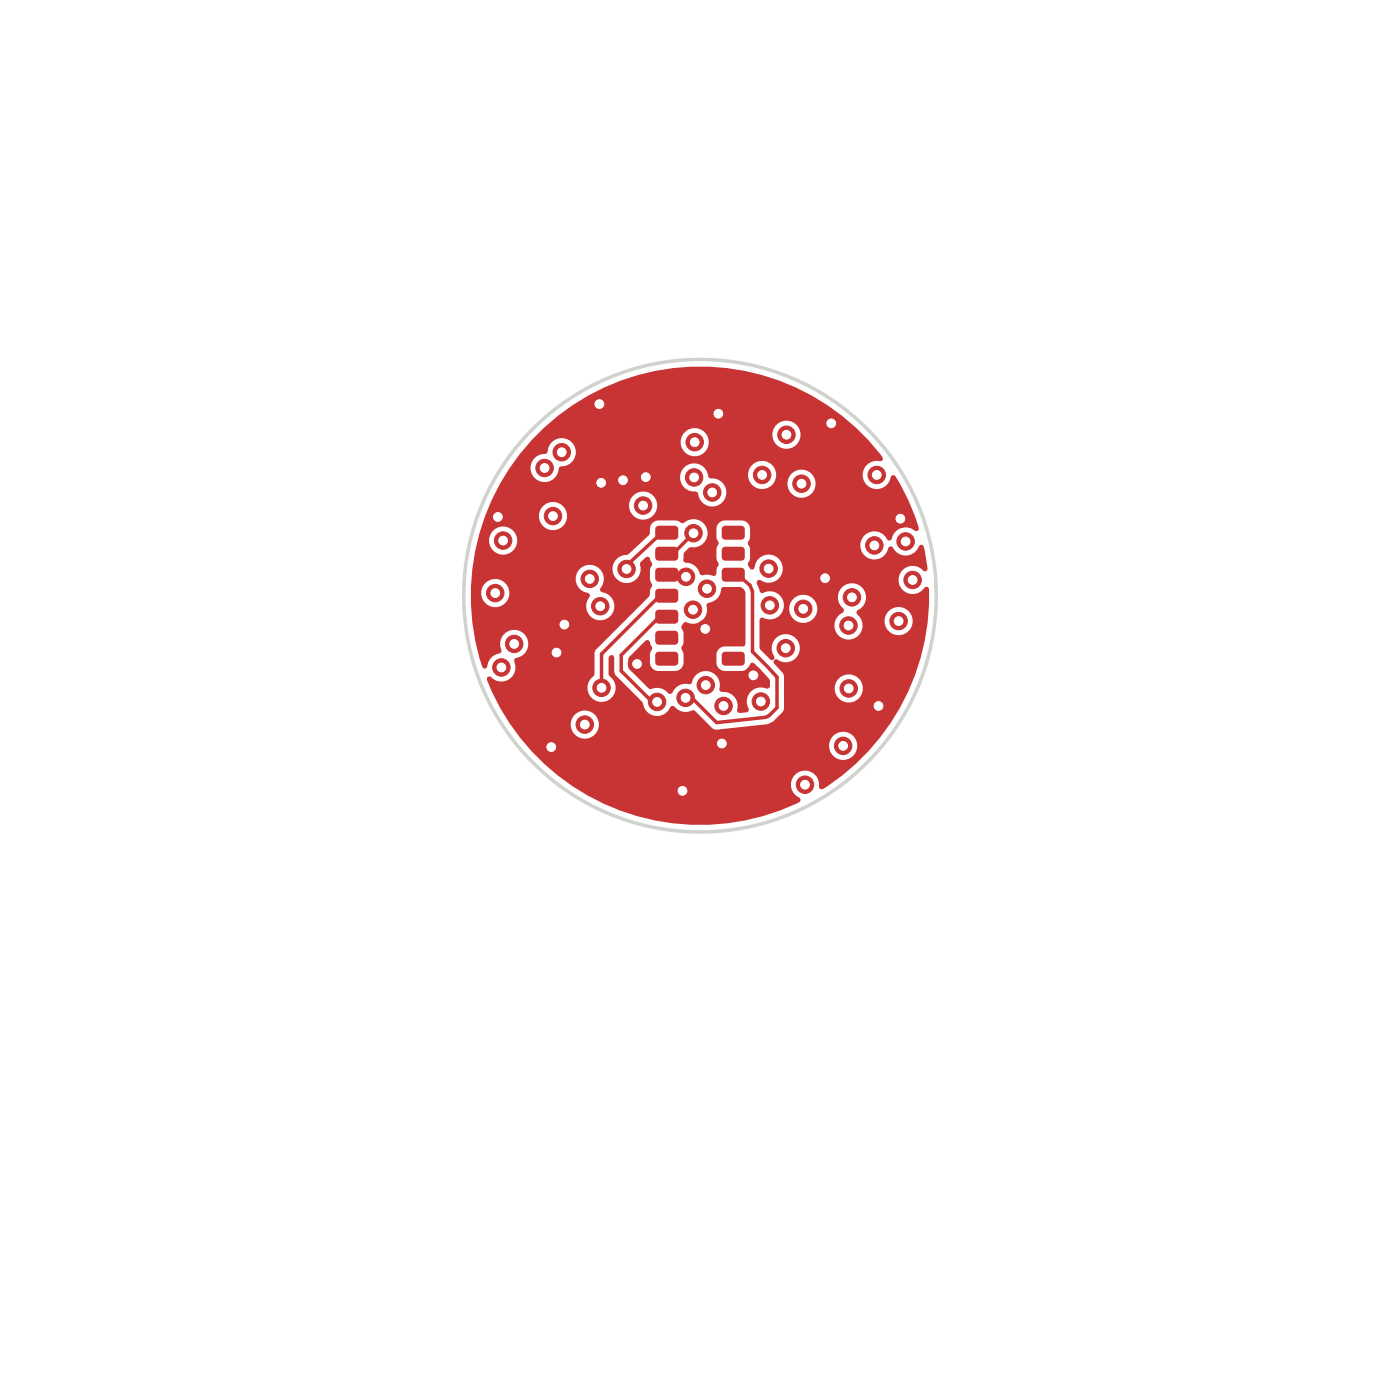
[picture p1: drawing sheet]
<svg xmlns="http://www.w3.org/2000/svg" width="40mm" height="40mm" viewBox="0 0 40 40" stroke-linecap="round" stroke-linejoin="round" font-family="sans-serif">
<g fill="#c83434">
<path d="M18.7 15h.6l.1 .4h-.6z"/>
<path d="M18.7 15.6h.6l.1 .4h-.6z"/>
<path d="M18.7 16.2h.6l.1 .4h-.6z"/>
<path d="M18.7 16.8h.6l.1 .4h-.6z"/>
<path d="M18.7 17.4h.6l.1 .4h-.6z"/>
<path d="M18.7 18h.6l.1 .4h-.6z"/>
<path d="M18.7 18.6h.6l.1 .4h-.6z"/>
<path d="M20.6 18.6h.6l.1 .4h-.6z"/>
<path d="M20.6 18h.6l.1 .4h-.6z"/>
<path d="M20.6 17.4h.6l.1 .4h-.6z"/>
<path d="M20.6 16.8h.6l.1 .4h-.6z"/>
<path d="M20.6 16.2h.6l.1 .4h-.6z"/>
<path d="M20.6 15.6h.6l.1 .4h-.6z"/>
<path d="M20.6 15h.6l.1 .4h-.6z"/>
</g>
<g fill="#c83434" stroke="#c83434" stroke-width=".03">
<circle cx="22.4" cy="18.5" r=".25"/>
<circle cx="17.9" cy="16.3" r=".25"/>
<circle cx="22" cy="17.3" r=".25"/>
<circle cx="19.8" cy="15.2" r=".25"/>
<circle cx="19.6" cy="16.5" r=".25"/>
<circle cx="17.2" cy="19.7" r=".25"/>
<circle cx="24.1" cy="21.3" r=".25"/>
<circle cx="18.8" cy="20.1" r=".25"/>
<circle cx="14.2" cy="14.8" r=".25"/>
<circle cx="15.9" cy="18.6" r=".25"/>
<circle cx="17.2" cy="13.8" r=".25"/>
<circle cx="20.1" cy="18" r=".25"/>
<circle cx="19.5" cy="22.6" r=".25"/>
<circle cx="20.5" cy="11.8" r=".25"/>
<circle cx="16.1" cy="17.8" r=".25"/>
<circle cx="18.5" cy="13.6" r=".25"/>
<circle cx="17.8" cy="13.7" r=".25"/>
<circle cx="25.7" cy="14.8" r=".25"/>
<circle cx="20.6" cy="21.2" r=".25"/>
<circle cx="15.7" cy="21.3" r=".25"/>
<circle cx="23.6" cy="16.5" r=".25"/>
<circle cx="21.5" cy="19.3" r=".25"/>
<circle cx="17.1" cy="11.5" r=".25"/>
<circle cx="18.2" cy="19" r=".25"/>
<circle cx="25.1" cy="20.2" r=".25"/>
<circle cx="23.7" cy="12.1" r=".25"/>
<circle cx="19.6" cy="19.9" r=".25"/>
<circle cx="23" cy="22.4" r=".25"/>
<circle cx="21.8" cy="13.6" r=".25"/>
<circle cx="20.7" cy="20.2" r=".25"/>
<circle cx="16.8" cy="16.5" r=".25"/>
<circle cx="19.8" cy="12.6" r=".25"/>
<circle cx="24.2" cy="19.7" r=".25"/>
<circle cx="20.2" cy="16.8" r=".25"/>
<circle cx="15.8" cy="14.7" r=".25"/>
<circle cx="25.9" cy="15.5" r=".25"/>
<circle cx="25.1" cy="13.6" r=".25"/>
<circle cx="14.3" cy="19.1" r=".25"/>
<circle cx="14.1" cy="16.9" r=".25"/>
<circle cx="22.9" cy="17.4" r=".25"/>
<circle cx="25.7" cy="17.7" r=".25"/>
<circle cx="25" cy="15.6" r=".25"/>
<circle cx="24.2" cy="17.9" r=".25"/>
<circle cx="19.8" cy="13.6" r=".25"/>
<circle cx="16.7" cy="20.7" r=".25"/>
<circle cx="20.2" cy="19.6" r=".25"/>
<circle cx="22" cy="16.2" r=".25"/>
<circle cx="21.7" cy="20" r=".25"/>
<circle cx="20.3" cy="14.1" r=".25"/>
<circle cx="26.1" cy="16.6" r=".25"/>
<circle cx="22.5" cy="12.4" r=".25"/>
<circle cx="24.3" cy="17.1" r=".25"/>
<circle cx="19.8" cy="17.4" r=".25"/>
<circle cx="17.1" cy="17.3" r=".25"/>
<circle cx="14.4" cy="15.4" r=".25"/>
<circle cx="16" cy="12.9" r=".25"/>
<circle cx="14.7" cy="18.4" r=".25"/>
<circle cx="15.6" cy="13.4" r=".25"/>
<circle cx="18.4" cy="14.4" r=".25"/>
<circle cx="22.9" cy="13.8" r=".25"/>
</g>
<path d="M18.7 15.4l-.7 .6M19 16.4l.6 .1M19 17h-.1l-1.7 1.7v1M19 17.6h-.2l-1.1 1.1v.5l.9 .9M19.8 15.2l-.6 .6h-.2M20.9 17v1.2M20.9 17.8l-.8 .2M21.2 16.6l.3 .3v1.7l.7 .7v.9l-.3 .3-1.4 .1-.7-.6" fill="none" stroke="#c83434" stroke-width=".1"/>
<g fill="#c83434">
<path d="M18.2 18.5l.3-.2 .1 .2v.4v.2l.8 .1 .1-.3v-1l.1-.1a.44 .44 0 0 0 .5-.1 .44 .44 0 0 0 .1-.4v-.1a.57 .57 0 0 0 .5-.4h.4l.2 .1v1.5l-.8 .1v.5l.1 .2h.6l.3-.3 .5 .5-.1 .3a.42 .42 0 0 0-.5 .1 .42 .42 0 0 0 0 .5l-.3 .1v-.1a.43 .43 0 0 0-.5-.6 .43 .43 0 0 0-.3-.5 .43 .43 0 0 0-.6 .3 .52 .52 0 0 0-.5 .3l-.4-.1h-.3l-.5-.6v-.3z"/>
<path d="M15.6 12.2a6.5 6.5 0 0 1 9.6 .9l-.1 .1a.41 .41 0 0 0-.4 .3 .41 .41 0 0 0 .4 .5 .41 .41 0 0 0 .4-.4h.1l.3 .7 .4 .8-.2 .1a.43 .43 0 0 0-.7 .2 .58 .58 0 0 0-.7-.1 .41 .41 0 0 0 .1 .7 .41 .41 0 0 0 .6-.4 .58 .58 0 0 0 .7 .2l.2-.2h.1l.1 .6-.1 .1a.42 .42 0 0 0-.6-.1 .42 .42 0 0 0 0 .7 .42 .42 0 0 0 .7-.1 6.4 6.4 0 0 1-3 5.8l-.1-.2a.41 .41 0 0 0-.7-.3 .41 .41 0 0 0 .2 .7 6.4 6.4 0 0 1-7.9-1.5h8.7v.1a.4 .4 0 0 0 .6 .3 .4 .4 0 0 0 0-.7 .4 .4 0 0 0-.6 .3h-8.7l-.5-.6h1.8a.4 .4 0 0 0 .5 .4 .4 .4 0 0 0 .2-.7 .4 .4 0 0 0-.7 .1v.2h-1.8l-.5-1.1h2.8a.41 .41 0 0 0 .6 .4 .41 .41 0 0 0 0-.7v-.5l.1-.1 .1 .6 .8 .8a.4 .4 0 0 0 .3 .4 .4 .4 0 0 0 .4-.3h.1l.3 .1h.3l.6 .5 1.5-.1 .5-.4v-.7h1.4a.4 .4 0 0 0 .6 .5 .4 .4 0 0 0 .1-.7 .4 .4 0 0 0-.6 .1l-.1 .1h-1.4v-.4l-.3-.3 .1-.1a.41 .41 0 0 0 .6-.1 .41 .41 0 0 0-.3-.6 .41 .41 0 0 0-.4 .6v.1l-.1 .1-.3-.3v-.8h2.1v.1a.4 .4 0 0 0 .6 .4 .4 .4 0 0 0 .2-.6h.7v.1a.4 .4 0 0 0 .6 .3 .4 .4 0 0 0 0-.7 .4 .4 0 0 0-.6 .3h-.7l-.1-.3a.42 .42 0 0 0 .1-.6 .42 .42 0 0 0-.6 0 .42 .42 0 0 0 .1 .6l-.3 .4h-2.1l.1-.2a.41 .41 0 0 0 .6-.3h.1v.1a.4 .4 0 0 0 .7 .3 .4 .4 0 0 0 0-.6 .4 .4 0 0 0-.7 .2h-.1v-.1a.42 .42 0 0 0-.6-.3l-.2-.2 .1-.1a.41 .41 0 0 0 .6-.2 .41 .41 0 0 0-.3-.6 .41 .41 0 0 0-.5 .5h-.1v-.2v-1.1l-.1-.1h-.6l-.2 .1v1.1l-.1 .3a.36 .36 0 0 1-.6-.2l-.3-.2 .1-.2 .1-.1a.43 .43 0 0 0 .5-.6 .43 .43 0 0 0-.7-.2h-.8l-.1 .1-.1 .3-.5 .5a.42 .42 0 0 0-.5 .5 .42 .42 0 0 0 .5 .4 .42 .42 0 0 0 .3-.6l.2-.2 .1 .2v.4v.2l-.1 .3-1.5 1.6v.7l-.2 .3h-2.8l-.1-.2 .1-.1a.42 .42 0 0 0 .6 .1 .42 .42 0 0 0 .1-.5l.1-.1a.41 .41 0 0 0 .2-.6 .41 .41 0 0 0-.5-.2 .41 .41 0 0 0-.2 .6l-.3 .2-.1 .3h-.1l-.2-.8-.1-1v-.4h.2a.4 .4 0 0 0 .6 .4 .4 .4 0 0 0 .1-.6 .4 .4 0 0 0-.6 .1l-.1 .1h-.2v-.4h2.9l.1 .3 .3 .2a.42 .42 0 0 0 .2 .7 .42 .42 0 0 0 .6-.4l-.1-.2-.4-.3a.41 .41 0 0 0-.1-.6 .41 .41 0 0 0-.6 .3h-2.9l.2-1.1h.3v.1a.4 .4 0 0 0 .6 .3 .4 .4 0 0 0 0-.7 .4 .4 0 0 0-.6 .3h-.3l.2-.7h1.5a.4 .4 0 0 0 .6 .4 .4 .4 0 0 0 0-.7h2v.1a.4 .4 0 0 0 .6 .3 .4 .4 0 0 0 0-.7 .4 .4 0 0 0-.6 .3l-2.3-.1-.2 .2-.1 .2h-1.5l.7-1.4h.6a.4 .4 0 0 0 .2 .5 .4 .4 0 0 0 .5-.2h3.5v.1a.45 .45 0 0 0 .5 .4 .42 .42 0 0 0 .5 .4 .42 .42 0 0 0 .4-.5 .42 .42 0 0 0-.5-.4l-.1-.1h1.2a.4 .4 0 0 0 .2 .5 .4 .4 0 0 0 .5-.2h.4v.1a.4 .4 0 0 0 .6 .3 .4 .4 0 0 0 0-.7 .4 .4 0 0 0-.6 .3l-.4-.1a.4 .4 0 0 0-.2-.5 .4 .4 0 0 0-.5 .3h-1.2a.4 .4 0 0 0-.4-.3 .4 .4 0 0 0-.4 .4h-3.5l.1-.3a.4 .4 0 0 0 .4-.3 .4 .4 0 0 0-.1-.4h3.1v.1a.4 .4 0 0 0 .6 .3 .4 .4 0 0 0 .2-.6h1.9v.1a.4 .4 0 0 0 .6 .3 .4 .4 0 0 0 0-.7 .4 .4 0 0 0-.6 .3l-2-.1a.4 .4 0 0 0-.7 .3h-3.2a.42 .42 0 0 0-.6 .3l-.3 .2-.1 .2h-.6z"/>
</g>
<circle cx="20" cy="17" r="6.7" fill="none" stroke="#d0d2cd" stroke-width=".1"/>
<g fill="#fff" stroke="#fff" stroke-width=".03">
<circle cx="22.4" cy="18.5" r=".12"/>
<circle cx="17.9" cy="16.3" r=".12"/>
<circle cx="22" cy="17.3" r=".12"/>
<circle cx="19.8" cy="15.2" r=".12"/>
<circle cx="19.6" cy="16.5" r=".12"/>
<circle cx="17.2" cy="19.7" r=".12"/>
<circle cx="24.1" cy="21.3" r=".12"/>
<circle cx="18.8" cy="20.1" r=".12"/>
<circle cx="14.2" cy="14.8" r=".12"/>
<circle cx="15.9" cy="18.6" r=".12"/>
<circle cx="17.2" cy="13.8" r=".12"/>
<circle cx="20.1" cy="18" r=".12"/>
<circle cx="19.5" cy="22.6" r=".12"/>
<circle cx="20.5" cy="11.8" r=".12"/>
<circle cx="16.1" cy="17.8" r=".12"/>
<circle cx="18.5" cy="13.6" r=".12"/>
<circle cx="17.8" cy="13.7" r=".12"/>
<circle cx="25.7" cy="14.8" r=".13"/>
<circle cx="20.6" cy="21.2" r=".12"/>
<circle cx="15.7" cy="21.3" r=".12"/>
<circle cx="23.6" cy="16.5" r=".12"/>
<circle cx="21.5" cy="19.3" r=".12"/>
<circle cx="17.1" cy="11.5" r=".12"/>
<circle cx="18.2" cy="19" r=".12"/>
<circle cx="25.1" cy="20.2" r=".12"/>
<circle cx="23.7" cy="12.1" r=".12"/>
<circle cx="19.6" cy="19.9" r=".12"/>
<circle cx="23" cy="22.4" r=".12"/>
<circle cx="21.8" cy="13.6" r=".13"/>
<circle cx="20.7" cy="20.2" r=".12"/>
<circle cx="16.8" cy="16.5" r=".12"/>
<circle cx="19.8" cy="12.6" r=".13"/>
<circle cx="24.2" cy="19.7" r=".12"/>
<circle cx="20.2" cy="16.8" r=".12"/>
<circle cx="15.8" cy="14.7" r=".12"/>
<circle cx="25.9" cy="15.5" r=".12"/>
<circle cx="25.1" cy="13.6" r=".13"/>
<circle cx="14.3" cy="19.1" r=".12"/>
<circle cx="14.1" cy="16.9" r=".12"/>
<circle cx="22.9" cy="17.4" r=".12"/>
<circle cx="25.7" cy="17.7" r=".12"/>
<circle cx="25" cy="15.6" r=".12"/>
<circle cx="24.2" cy="17.9" r=".12"/>
<circle cx="19.8" cy="13.6" r=".13"/>
<circle cx="16.7" cy="20.7" r=".12"/>
<circle cx="20.2" cy="19.6" r=".12"/>
<circle cx="22" cy="16.2" r=".12"/>
<circle cx="21.7" cy="20" r=".12"/>
<circle cx="20.3" cy="14.1" r=".12"/>
<circle cx="26.1" cy="16.6" r=".13"/>
<circle cx="22.5" cy="12.4" r=".13"/>
<circle cx="24.3" cy="17.1" r=".12"/>
<circle cx="19.8" cy="17.4" r=".12"/>
<circle cx="17.1" cy="17.3" r=".12"/>
<circle cx="14.4" cy="15.4" r=".12"/>
<circle cx="16.1" cy="12.9" r=".13"/>
<circle cx="14.7" cy="18.4" r=".12"/>
<circle cx="15.6" cy="13.4" r=".13"/>
<circle cx="18.4" cy="14.4" r=".12"/>
<circle cx="22.9" cy="13.8" r=".12"/>
</g>
</svg>
